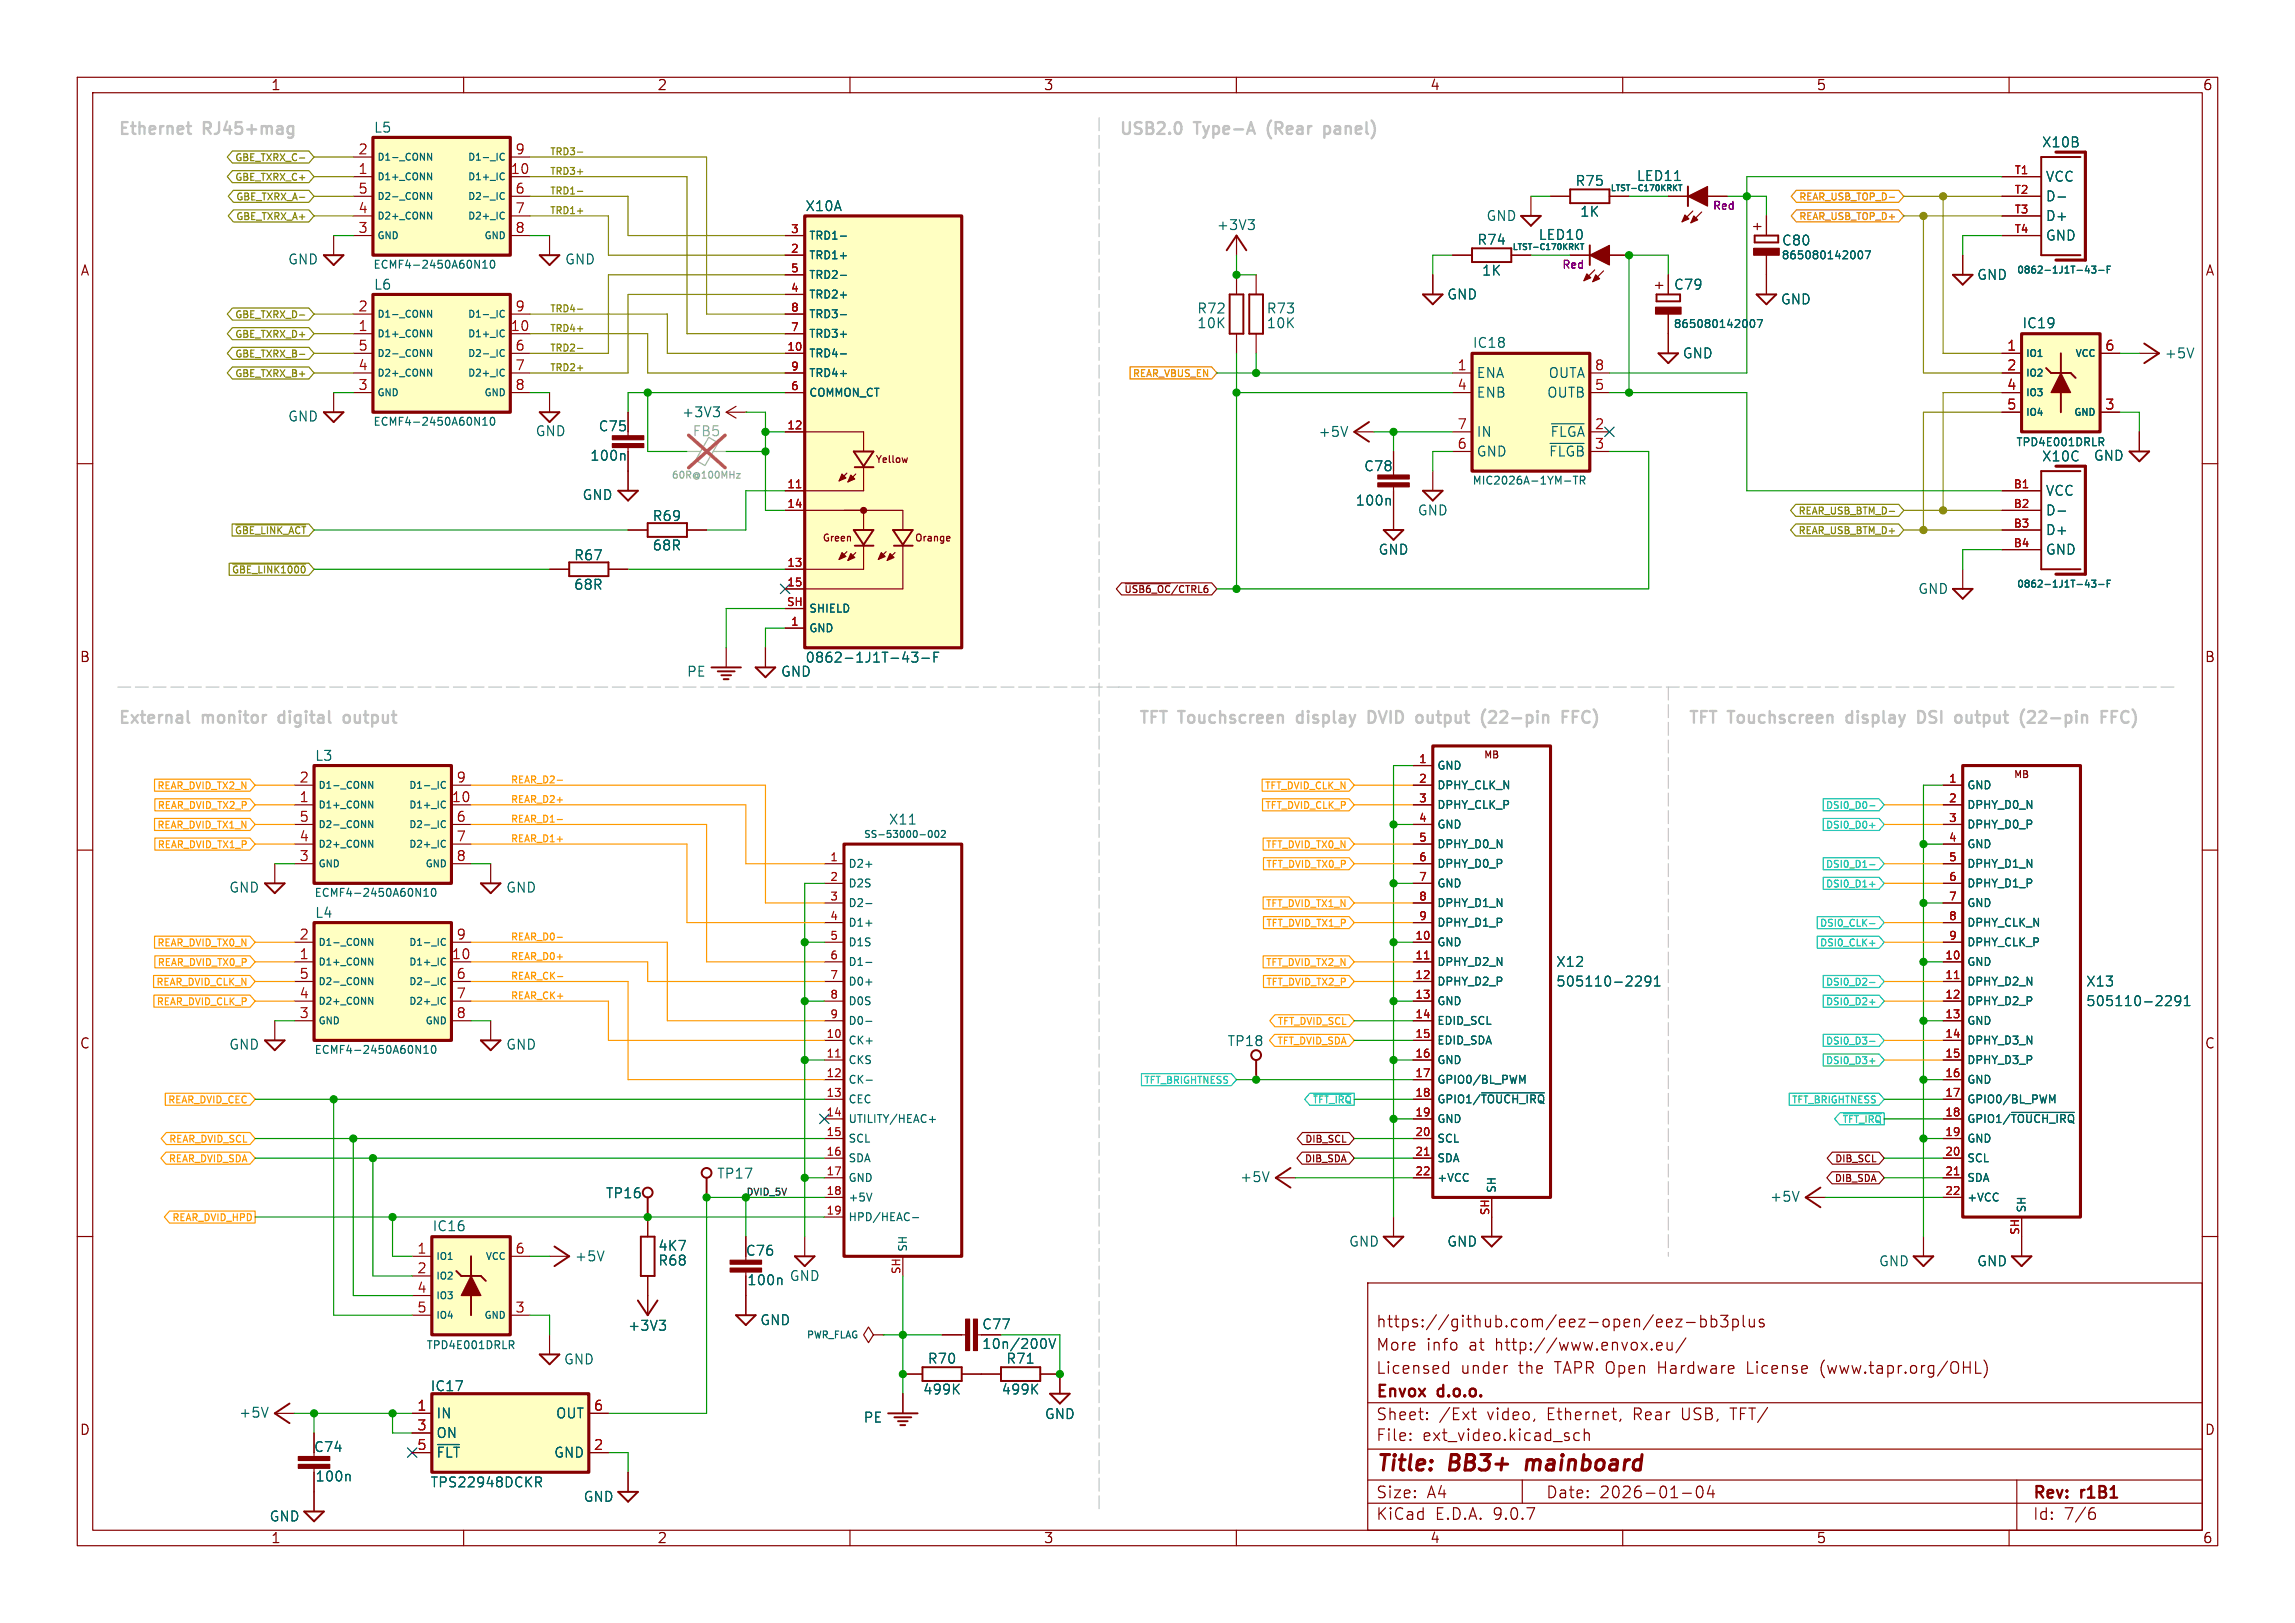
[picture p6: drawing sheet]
<svg xmlns="http://www.w3.org/2000/svg" width="297mm" height="210mm" viewBox="0 0 297 210" stroke-linecap="round" stroke-linejoin="round" font-family="sans-serif">
<defs><g id="words">
<g font-size="2.8" fill="#840000">
<text x="178" y="190.9">Title:</text>
<text x="187.7" y="190.9">BB3+</text>
<text x="198.4" y="190.9">mainboard</text>
</g>
<g font-size="2.1" fill="#c2c2c2">
<text x="15.2" y="17.5">Ethernet</text>
<text x="26.4" y="17.5">RJ45+mag</text>
<text x="144.8" y="17.5">USB2.0</text>
<text x="154.8" y="17.5">Type-A</text>
<text x="164.7" y="17.5">(Rear</text>
<text x="172.7" y="17.5">panel)</text>
<text x="15.2" y="93.7">External</text>
<text x="26.3" y="93.7">monitor</text>
<text x="36.8" y="93.7">digital</text>
<text x="45.8" y="93.7">output</text>
<text x="147.3" y="93.7">TFT</text>
<text x="152.7" y="93.7">Touchscreen</text>
<text x="168.6" y="93.7">display</text>
<text x="178.4" y="93.7">DVID</text>
<text x="185.2" y="93.7">output</text>
<text x="194.3" y="93.7">(22-pin</text>
<text x="205.3" y="93.7">FFC)</text>
<text x="218.4" y="93.7">TFT</text>
<text x="223.8" y="93.7">Touchscreen</text>
<text x="239.7" y="93.7">display</text>
<text x="249.5" y="93.7">DSI</text>
<text x="255" y="93.7">output</text>
<text x="264" y="93.7">(22-pin</text>
<text x="275.1" y="93.7">FFC)</text>
</g>
<g font-size="2.1" fill="#840000">
<text x="178" y="172">https://github.com/eez-open/eez-bb3plus</text>
<text x="178" y="178">Licensed</text>
<text x="178" y="175">More</text>
<text x="184.6" y="175">info</text>
<text x="189" y="178">under</text>
<text x="190.2" y="175">at</text>
<text x="193.7" y="175">http://www.envox.eu/</text>
<text x="196.6" y="178">the</text>
<text x="201.4" y="178">TAPR Open</text>
<text x="215" y="178">Hardware</text>
<text x="226.7" y="178">License</text>
<text x="236.3" y="178">(www.tapr.org/OHL)</text>
<text x="178" y="184">Sheet:</text>
<text x="178" y="181.2">Envox</text>
<text x="186.2" y="181.2">d.o.o.</text>
<text x="186.2" y="184">/Ext</text>
<text x="192.5" y="184">video,</text>
<text x="200.4" y="184">Ethernet,</text>
<text x="211.7" y="184">Rear</text>
<text x="218.1" y="184">USB,</text>
<text x="224.6" y="184">TFT/</text>
<text x="178" y="186.7">File:</text>
<text x="184.1" y="186.7">ext_video.kicad_sch</text>
<text x="178" y="196.9">KiCad</text>
<text x="178" y="194.1">Size:</text>
<text x="184.7" y="194.1">A4</text>
<text x="185.7" y="196.9">E.D.A.</text>
<text x="193.3" y="196.9">9.0.7</text>
<text x="200" y="194.1">Date:</text>
<text x="207" y="194.1">2026-01-04</text>
<text x="263" y="194.3">Rev:</text>
<text x="263" y="196.9">Id:</text>
<text x="267.1" y="196.9">7/6</text>
<text x="269.4" y="194.3">r1B1</text>
</g>
<g font-size="1.8" fill="#840000">
<text x="35" y="11.9">1</text>
<text x="85" y="11.9">2</text>
<text x="135" y="11.9">3</text>
<text x="185" y="11.9">4</text>
<text x="235" y="11.9">5</text>
<text x="285" y="11.9">6</text>
<text x="10.3" y="35.9">A</text>
<text x="228.2" y="30.1" transform="rotate(-90 228.2 30.1)">+</text>
<text x="285.3" y="35.9">A</text>
<text x="215.5" y="37.7" transform="rotate(-90 215.5 37.7)">+</text>
<text x="10.3" y="85.9">B</text>
<text x="285.3" y="85.9">B</text>
<text x="10.3" y="135.9">C</text>
<text x="285.3" y="135.9">C</text>
<text x="127" y="172.2">C77</text>
<text x="10.3" y="185.9">D</text>
<text x="285.3" y="185.9">D</text>
<text x="35" y="199.9">1</text>
<text x="85" y="199.9">2</text>
<text x="135" y="199.9">3</text>
<text x="185" y="199.9">4</text>
<text x="235" y="199.9">5</text>
<text x="285" y="199.9">6</text>
</g>
<g font-size="1.8" fill="#006464">
<text x="48.3" y="17.4">L5</text>
<text x="211.7" y="23.6">LED11</text>
<text x="264.2" y="19.3">X10B</text>
<text x="264.7" y="23.7">VCC</text>
<text x="104.1" y="27.5">X10A</text>
<text x="157.4" y="30">+3V3</text>
<text x="192.3" y="28.8">GND</text>
<text x="203.8" y="24.3">R75</text>
<text x="204.4" y="28.3">1K</text>
<text x="264.7" y="26.3">D-</text>
<text x="264.7" y="28.8">D+</text>
<text x="37.2" y="34.4">GND</text>
<text x="73" y="34.4">GND</text>
<text x="191.1" y="31.9">R74</text>
<text x="191.7" y="35.9">1K</text>
<text x="199" y="31.3">LED10</text>
<text x="230.5" y="32">C80</text>
<text x="264.7" y="31.3">GND</text>
<text x="48.3" y="37.7">L6</text>
<text x="154.8" y="40.8">R72</text>
<text x="163.8" y="40.8">R73</text>
<text x="187.2" y="39">GND</text>
<text x="216.5" y="37.7">C79</text>
<text x="230.4" y="39.6">GND</text>
<text x="255.8" y="36.4">GND</text>
<text x="154.8" y="42.7">10K</text>
<text x="163.8" y="42.7">10K</text>
<text x="190.5" y="45.2">IC18</text>
<text x="217.7" y="46.6">GND</text>
<text x="261.6" y="42.7">IC19</text>
<text x="280" y="46.6">+5V</text>
<text x="191" y="49.1">ENA</text>
<text x="191" y="51.7">ENB</text>
<text x="200.1" y="51.7">OUTB</text>
<text x="200.3" y="49.1">OUTA</text>
<text x="37.2" y="54.7">GND</text>
<text x="69.2" y="56.7">GND</text>
<text x="76.3" y="59.8">100n</text>
<text x="77.4" y="56">C75</text>
<text x="88.2" y="54.2">+3V3</text>
<text x="170.5" y="56.7">+5V</text>
<text x="191" y="56.7">IN</text>
<text x="191" y="59.3">GND</text>
<text x="200.4" y="59.3">~{FLGB}</text>
<text x="200.6" y="56.7">~{FLGA}</text>
<text x="264.2" y="59.9">X10C</text>
<text x="270.9" y="59.8">GND</text>
<text x="75.3" y="64.9">GND</text>
<text x="175.3" y="65.6">100n</text>
<text x="176.4" y="61.2">C78</text>
<text x="264.7" y="64.4">VCC</text>
<text x="84.4" y="67.6">R69</text>
<text x="84.4" y="71.4">68R</text>
<text x="178.3" y="72">GND</text>
<text x="183.4" y="66.9">GND</text>
<text x="264.7" y="66.9">D-</text>
<text x="264.7" y="69.4">D+</text>
<text x="264.7" y="72">GND</text>
<text x="74.2" y="72.7">R67</text>
<text x="74.2" y="76.5">68R</text>
<text x="248.2" y="77.1">GND</text>
<text x="88.8" y="87.8">PE</text>
<text x="101" y="87.8">GND</text>
<text x="104.1" y="86">0862-1J1T-43-F</text>
<text x="40.7" y="98.7">L3</text>
<text x="114.9" y="106.9">X11</text>
<text x="29.6" y="115.7">GND</text>
<text x="40.7" y="119">L4</text>
<text x="65.4" y="115.7">GND</text>
<text x="201.3" y="125.3">X12</text>
<text x="201.3" y="127.9">505110-2291</text>
<text x="269.9" y="127.9">X13</text>
<text x="269.9" y="130.4">505110-2291</text>
<text x="29.6" y="136">GND</text>
<text x="65.4" y="136">GND</text>
<text x="158.8" y="135.6">TP18</text>
<text x="78.3" y="155.3">TP16</text>
<text x="92.7" y="152.7">TP17</text>
<text x="160.4" y="153.2">+5V</text>
<text x="229" y="155.7">+5V</text>
<text x="55.9" y="159.5">IC16</text>
<text x="174.5" y="161.5">GND</text>
<text x="187.2" y="161.5">GND</text>
<text x="74.3" y="163.4">+5V</text>
<text x="85.1" y="164">R68</text>
<text x="85.1" y="162.1">4K7</text>
<text x="96.4" y="162.7">C76</text>
<text x="96.6" y="166.5">100n</text>
<text x="102.1" y="166">GND</text>
<text x="243.1" y="164.1">GND</text>
<text x="255.8" y="164.1">GND</text>
<text x="81.2" y="172.4">+3V3</text>
<text x="98.3" y="171.7">GND</text>
<text x="72.9" y="176.8">GND</text>
<text x="120" y="176.7">R70</text>
<text x="127" y="174.8">10n/200V</text>
<text x="130.1" y="176.7">R71</text>
<text x="30.8" y="183.7">+5V</text>
<text x="55.6" y="180.2">IC17</text>
<text x="56.4" y="183.7">IN</text>
<text x="71.9" y="183.7">OUT</text>
<text x="111.7" y="184.3">PE</text>
<text x="119.4" y="180.7">499K</text>
<text x="129.5" y="180.7">499K</text>
<text x="135.1" y="183.8">GND</text>
<text x="40.5" y="188.1">C74</text>
<text x="40.7" y="191.9">100n</text>
<text x="56.4" y="186.3">ON</text>
<text x="56.4" y="188.8">~{FLT}</text>
<text x="71.6" y="188.8">GND</text>
<text x="34.8" y="197.1">GND</text>
<text x="55.6" y="192.7">TPS22948DCKR</text>
<text x="75.4" y="194.5">GND</text>
</g>
<g font-size="1.8" fill="#a90000">
<text x="46.3" y="20.1">2</text>
<text x="46.3" y="22.6">1</text>
<text x="66" y="22.6">10</text>
<text x="66.6" y="20.1">9</text>
<text x="46.3" y="25.1">5</text>
<text x="46.3" y="27.7">4</text>
<text x="66.6" y="25.1">6</text>
<text x="66.6" y="27.7">7</text>
<text x="46.3" y="30.2">3</text>
<text x="66.6" y="30.2">8</text>
<text x="46.3" y="40.4">2</text>
<text x="66.6" y="40.4">9</text>
<text x="46.3" y="42.9">1</text>
<text x="46.3" y="45.5">5</text>
<text x="66" y="42.9">10</text>
<text x="66.6" y="45.5">6</text>
<text x="259.6" y="45.5">1</text>
<text x="272.3" y="45.5">6</text>
<text x="46.3" y="48">4</text>
<text x="46.3" y="50.5">3</text>
<text x="66.6" y="48">7</text>
<text x="66.6" y="50.5">8</text>
<text x="188.5" y="48">1</text>
<text x="188.5" y="50.5">4</text>
<text x="206.3" y="48">8</text>
<text x="206.3" y="50.5">5</text>
<text x="259.6" y="48">2</text>
<text x="259.6" y="50.5">4</text>
<text x="259.6" y="53.1">5</text>
<text x="272.3" y="53.1">3</text>
<text x="188.5" y="55.6">7</text>
<text x="188.5" y="58.2">6</text>
<text x="206.3" y="55.6">2</text>
<text x="206.3" y="58.2">3</text>
<text x="38.7" y="101.3">2</text>
<text x="59" y="101.3">9</text>
<text x="38.7" y="103.9">1</text>
<text x="38.7" y="106.4">5</text>
<text x="58.4" y="103.9">10</text>
<text x="59" y="106.4">6</text>
<text x="38.7" y="109">4</text>
<text x="38.7" y="111.5">3</text>
<text x="59" y="109">7</text>
<text x="59" y="111.5">8</text>
<text x="38.7" y="121.7">2</text>
<text x="38.7" y="124.2">1</text>
<text x="58.4" y="124.2">10</text>
<text x="59" y="121.7">9</text>
<text x="38.7" y="126.7">5</text>
<text x="38.7" y="129.3">4</text>
<text x="38.7" y="131.8">3</text>
<text x="59" y="126.7">6</text>
<text x="59" y="129.3">7</text>
<text x="59" y="131.8">8</text>
<text x="53.9" y="162.3">1</text>
<text x="53.9" y="164.8">2</text>
<text x="53.9" y="167.4">4</text>
<text x="66.6" y="162.3">6</text>
<text x="53.9" y="169.9">5</text>
<text x="66.6" y="169.9">3</text>
<text x="53.9" y="182.6">1</text>
<text x="53.9" y="185.2">3</text>
<text x="76.8" y="182.6">6</text>
<text x="53.9" y="187.7">5</text>
<text x="76.8" y="187.7">2</text>
</g>
<text font-size="1.8" fill="#989898" x="89.6" y="56.7">FB5</text>
<g font-size="1.4" fill="#a90000">
<text x="260.6" y="22.6">T1</text>
<text x="260.6" y="25.1">T2</text>
<text x="260.6" y="27.7">T3</text>
<text x="102.3" y="30.2">3</text>
<text x="102.3" y="32.8">2</text>
<text x="102.3" y="35.3">5</text>
<text x="260.6" y="30.2">T4</text>
<text x="102.3" y="37.8">4</text>
<text x="102.3" y="40.4">8</text>
<text x="101.8" y="45.5">10</text>
<text x="102.3" y="42.9">7</text>
<text x="102.3" y="48">9</text>
<text x="102.3" y="50.5">6</text>
<text x="101.8" y="55.6">12</text>
<text x="101.8" y="63.2">11</text>
<text x="101.8" y="65.8">14</text>
<text x="260.5" y="63.2">B1</text>
<text x="260.5" y="65.8">B2</text>
<text x="260.5" y="68.3">B3</text>
<text x="260.5" y="70.9">B4</text>
<text x="101.8" y="73.4">13</text>
<text x="101.8" y="75.9">15</text>
<text x="101.7" y="78.5">SH</text>
<text x="102.3" y="81">1</text>
<text x="183.5" y="98.8">1</text>
<text x="183.5" y="101.3">2</text>
<text x="252.1" y="101.3">1</text>
<text x="183.5" y="103.9">3</text>
<text x="183.5" y="106.4">4</text>
<text x="252.1" y="103.9">2</text>
<text x="252.1" y="106.4">3</text>
<text x="107.3" y="111.5">1</text>
<text x="183.5" y="109">5</text>
<text x="183.5" y="111.5">6</text>
<text x="252.1" y="109">4</text>
<text x="252.1" y="111.5">5</text>
<text x="107.3" y="114">2</text>
<text x="107.3" y="116.6">3</text>
<text x="107.3" y="119.1">4</text>
<text x="183.5" y="114">7</text>
<text x="183.5" y="116.6">8</text>
<text x="183.5" y="119.1">9</text>
<text x="252.1" y="114">6</text>
<text x="252.1" y="116.6">7</text>
<text x="252.1" y="119.1">8</text>
<text x="107.3" y="121.7">5</text>
<text x="107.3" y="124.2">6</text>
<text x="183.1" y="121.7">10</text>
<text x="183.1" y="124.2">11</text>
<text x="251.6" y="124.2">10</text>
<text x="252.1" y="121.7">9</text>
<text x="107.3" y="126.7">7</text>
<text x="107.3" y="129.3">8</text>
<text x="107.3" y="131.8">9</text>
<text x="183.1" y="126.7">12</text>
<text x="183.1" y="129.3">13</text>
<text x="183.1" y="131.8">14</text>
<text x="251.6" y="126.7">11</text>
<text x="251.6" y="129.3">12</text>
<text x="251.6" y="131.8">13</text>
<text x="106.9" y="134.4">10</text>
<text x="106.9" y="136.9">11</text>
<text x="183.1" y="134.4">15</text>
<text x="183.1" y="136.9">16</text>
<text x="251.6" y="134.4">14</text>
<text x="251.6" y="136.9">15</text>
<text x="106.9" y="139.4">12</text>
<text x="106.9" y="142">13</text>
<text x="183.1" y="139.4">17</text>
<text x="183.1" y="142">18</text>
<text x="251.6" y="139.4">16</text>
<text x="251.6" y="142">17</text>
<text x="106.9" y="144.5">14</text>
<text x="106.9" y="147.1">15</text>
<text x="106.9" y="149.6">16</text>
<text x="183.1" y="144.5">19</text>
<text x="183.1" y="147.1">20</text>
<text x="183.1" y="149.6">21</text>
<text x="251.6" y="144.5">18</text>
<text x="251.6" y="147.1">19</text>
<text x="251.6" y="149.6">20</text>
<text x="106.9" y="152.1">17</text>
<text x="106.9" y="154.7">18</text>
<text x="183.1" y="152.1">22</text>
<text x="251.6" y="152.1">21</text>
<text x="251.6" y="154.7">22</text>
<text x="106.9" y="157.2">19</text>
<text x="192.8" y="157.4" transform="rotate(-90 192.8 157.4)">SH</text>
<text x="261.4" y="159.9" transform="rotate(-90 261.4 159.9)">SH</text>
<text x="116.6" y="165" transform="rotate(-90 116.6 165)">SH</text>
</g>
<g font-size="1.4" fill="#840084">
<text x="221.6" y="27.4">Red</text>
<text x="202.1" y="35">Red</text>
</g>
<g font-size="1.4" fill="#006464">
<text x="48.2" y="35">ECMF4-2450A60N10</text>
<text x="104.6" y="31.2">TRD1-</text>
<text x="104.6" y="33.8">TRD1+</text>
<text x="230.5" y="33.8">865080142007</text>
<text x="104.6" y="36.3">TRD2-</text>
<text x="104.6" y="38.8">TRD2+</text>
<text x="104.6" y="41.4">TRD3-</text>
<text x="104.6" y="43.9">TRD3+</text>
<text x="104.6" y="46.5">TRD4-</text>
<text x="216.5" y="42.6">865080142007</text>
<text x="104.6" y="49">TRD4+</text>
<text x="104.6" y="51.5">COMMON_CT</text>
<text x="48.2" y="55.3">ECMF4-2450A60N10</text>
<text x="260.8" y="57.9">TPD4E001DRLR</text>
<text x="190.5" y="62.9">MIC2026A-1YM-TR</text>
<text x="104.6" y="79.5">SHIELD</text>
<text x="104.6" y="82">GND</text>
<text x="185.9" y="99.8">GND</text>
<text x="185.9" y="102.3">DPHY_CLK_N</text>
<text x="185.9" y="104.9">DPHY_CLK_P</text>
<text x="185.9" y="107.4">GND</text>
<text x="254.5" y="102.3">GND</text>
<text x="254.5" y="104.9">DPHY_D0_N</text>
<text x="254.5" y="107.4">DPHY_D0_P</text>
<text x="109.7" y="112.5">D2+</text>
<text x="185.9" y="110">DPHY_D0_N</text>
<text x="185.9" y="112.5">DPHY_D0_P</text>
<text x="254.5" y="110">GND</text>
<text x="254.5" y="112.5">DPHY_D1_N</text>
<text x="40.6" y="116.3">ECMF4-2450A60N10</text>
<text x="109.7" y="115">D2S</text>
<text x="109.7" y="117.6">D2-</text>
<text x="185.9" y="115">GND</text>
<text x="185.9" y="117.6">DPHY_D1_N</text>
<text x="254.5" y="115">DPHY_D1_P</text>
<text x="254.5" y="117.6">GND</text>
<text x="109.7" y="120.1">D1+</text>
<text x="109.7" y="122.7">D1S</text>
<text x="109.7" y="125.2">D1-</text>
<text x="185.9" y="120.1">DPHY_D1_P</text>
<text x="185.9" y="122.7">GND</text>
<text x="185.9" y="125.2">DPHY_D2_N</text>
<text x="254.5" y="120.1">DPHY_CLK_N</text>
<text x="254.5" y="122.7">DPHY_CLK_P</text>
<text x="254.5" y="125.2">GND</text>
<text x="109.7" y="127.7">D0+</text>
<text x="109.7" y="130.3">D0S</text>
<text x="185.9" y="127.7">DPHY_D2_P</text>
<text x="185.9" y="130.3">GND</text>
<text x="254.5" y="127.7">DPHY_D2_N</text>
<text x="254.5" y="130.3">DPHY_D2_P</text>
<text x="40.6" y="136.6">ECMF4-2450A60N10</text>
<text x="109.7" y="132.8">D0-</text>
<text x="109.7" y="135.4">CK+</text>
<text x="109.7" y="137.9">CKS</text>
<text x="185.9" y="132.8">EDID_SCL</text>
<text x="185.9" y="135.4">EDID_SDA</text>
<text x="185.9" y="137.9">GND</text>
<text x="254.5" y="132.8">GND</text>
<text x="254.5" y="135.4">DPHY_D3_N</text>
<text x="254.5" y="137.9">DPHY_D3_P</text>
<text x="109.7" y="140.4">CK-</text>
<text x="109.7" y="143">CEC</text>
<text x="185.9" y="140.4">GPIO0/BL_PWM</text>
<text x="185.9" y="143">GPIO1/~{TOUCH_IRQ}</text>
<text x="254.5" y="140.4">GND</text>
<text x="254.5" y="143">GPIO0/BL_PWM</text>
<text x="109.7" y="145.5">UTILITY/HEAC+</text>
<text x="109.7" y="148.1">SCL</text>
<text x="185.9" y="145.5">GND</text>
<text x="185.9" y="148.1">SCL</text>
<text x="254.5" y="145.5">GPIO1/~{TOUCH_IRQ}</text>
<text x="254.5" y="148.1">GND</text>
<text x="109.7" y="150.6">SDA</text>
<text x="109.7" y="153.1">GND</text>
<text x="109.7" y="155.7">+5V</text>
<text x="185.9" y="150.6">SDA</text>
<text x="185.9" y="153.1">+VCC</text>
<text x="193.8" y="154.4" transform="rotate(-90 193.8 154.4)">SH</text>
<text x="254.5" y="150.6">SCL</text>
<text x="254.5" y="153.1">SDA</text>
<text x="254.5" y="155.7">+VCC</text>
<text x="109.7" y="158.2">HPD/HEAC-</text>
<text x="262.4" y="157" transform="rotate(-90 262.4 157)">SH</text>
<text x="117.6" y="162.1" transform="rotate(-90 117.6 162.1)">SH</text>
<text x="55.1" y="174.8">TPD4E001DRLR</text>
</g>
<g font-size="1.2" fill="#848400">
<text x="30.3" y="23.6">GBE_TXRX_C+</text>
<text x="30.3" y="21.1">GBE_TXRX_C-</text>
<text x="71.1" y="20.1">TRD3-</text>
<text x="71.1" y="22.7">TRD3+</text>
<text x="30.4" y="28.7">GBE_TXRX_A+</text>
<text x="30.4" y="26.1">GBE_TXRX_A-</text>
<text x="71.1" y="25.2">TRD1-</text>
<text x="71.1" y="27.8">TRD1+</text>
<text x="30.3" y="41.4">GBE_TXRX_D-</text>
<text x="71.1" y="40.5">TRD4-</text>
<text x="30.3" y="46.5">GBE_TXRX_B-</text>
<text x="30.3" y="43.9">GBE_TXRX_D+</text>
<text x="71.1" y="45.5">TRD2-</text>
<text x="71.1" y="43">TRD4+</text>
<text x="30.3" y="49">GBE_TXRX_B+</text>
<text x="71.1" y="48.1">TRD2+</text>
<text x="30.2" y="69.3">~{GBE_LINK_ACT}</text>
<text x="232.6" y="66.8">REAR_USB_BTM_D-</text>
<text x="232.6" y="69.3">REAR_USB_BTM_D+</text>
<text x="29.9" y="74.4">~{GBE_LINK1000}</text>
</g>
<g font-size="1.2" fill="#006464">
<text x="48.8" y="21">D1-_CONN</text>
<text x="48.8" y="23.5">D1+_CONN</text>
<text x="60.4" y="21">D1-_IC</text>
<text x="60.4" y="23.5">D1+_IC</text>
<text x="48.8" y="26.1">D2-_CONN</text>
<text x="48.8" y="28.6">D2+_CONN</text>
<text x="60.4" y="26.1">D2-_IC</text>
<text x="60.4" y="28.6">D2+_IC</text>
<text x="48.8" y="31.2">GND</text>
<text x="62.5" y="31.2">GND</text>
<text x="260.9" y="35.6">0862-1J1T-43-F</text>
<text x="48.8" y="41.3">D1-_CONN</text>
<text x="60.4" y="41.3">D1-_IC</text>
<text x="48.8" y="43.9">D1+_CONN</text>
<text x="48.8" y="46.4">D2-_CONN</text>
<text x="60.4" y="43.9">D1+_IC</text>
<text x="60.4" y="46.4">D2-_IC</text>
<text x="262.1" y="46.4">IO1</text>
<text x="268.5" y="46.4">VCC</text>
<text x="48.8" y="48.9">D2+_CONN</text>
<text x="48.8" y="51.5">GND</text>
<text x="60.4" y="48.9">D2+_IC</text>
<text x="62.5" y="51.5">GND</text>
<text x="262.1" y="48.9">IO2</text>
<text x="262.1" y="51.5">IO3</text>
<text x="262.1" y="54">IO4</text>
<text x="268.3" y="54">GND</text>
<text x="260.9" y="76.2">0862-1J1T-43-F</text>
<text x="41.1" y="102.3">D1-_CONN</text>
<text x="41.1" y="104.8">D1+_CONN</text>
<text x="41.1" y="107.4">D2-_CONN</text>
<text x="52.8" y="102.3">D1-_IC</text>
<text x="52.8" y="104.8">D1+_IC</text>
<text x="52.8" y="107.4">D2-_IC</text>
<text x="41.1" y="109.9">D2+_CONN</text>
<text x="41.1" y="112.4">GND</text>
<text x="52.8" y="109.9">D2+_IC</text>
<text x="54.9" y="112.4">GND</text>
<text x="111.7" y="108.6">SS-53000-002</text>
<text x="41.1" y="122.6">D1-_CONN</text>
<text x="41.1" y="125.1">D1+_CONN</text>
<text x="52.8" y="122.6">D1-_IC</text>
<text x="52.8" y="125.1">D1+_IC</text>
<text x="41.1" y="127.7">D2-_CONN</text>
<text x="41.1" y="130.2">D2+_CONN</text>
<text x="52.8" y="127.7">D2-_IC</text>
<text x="52.8" y="130.2">D2+_IC</text>
<text x="41.1" y="132.8">GND</text>
<text x="54.9" y="132.8">GND</text>
<text x="56.4" y="163.2">IO1</text>
<text x="56.4" y="165.8">IO2</text>
<text x="62.7" y="163.2">VCC</text>
<text x="56.4" y="168.3">IO3</text>
<text x="56.4" y="170.9">IO4</text>
<text x="62.5" y="170.9">GND</text>
<text x="104.3" y="173.4">PWR_FLAG</text>
</g>
<g font-size="1.2" fill="#c60">
<text x="232.7" y="26.1">REAR_USB_TOP_D-</text>
<text x="232.7" y="28.7">REAR_USB_TOP_D+</text>
<text x="146.4" y="49">REAR_VBUS_EN</text>
</g>
<text font-size="1.2" fill="#989898" x="86.8" y="62.1">60R@100MHz</text>
<g font-size="1.2" fill="#840000">
<text x="113.2" y="60.1">Yellow</text>
<text x="106.4" y="70.3">Green</text>
<text x="118.3" y="70.3">Orange</text>
<text x="145.3" y="76.9">~{USB6_OC}/CTRL6</text>
<text x="191.9" y="98.3">MB</text>
<text x="260.5" y="100.9">MB</text>
<text x="168.8" y="148.1">DIB_SCL</text>
<text x="168.7" y="150.6">DIB_SDA</text>
<text x="237.3" y="153.1">DIB_SDA</text>
<text x="237.3" y="150.6">DIB_SCL</text>
</g>
<g font-size="1.2" fill="#f90">
<text x="66" y="101.4">REAR_D2-</text>
<text x="20.2" y="102.3">REAR_DVID_TX2_N</text>
<text x="20.2" y="107.4">REAR_DVID_TX1_N</text>
<text x="20.3" y="104.9">REAR_DVID_TX2_P</text>
<text x="66" y="106.5">REAR_D1-</text>
<text x="66" y="104">REAR_D2+</text>
<text x="163.6" y="102.3">TFT_DVID_CLK_N</text>
<text x="163.6" y="104.9">TFT_DVID_CLK_P</text>
<text x="20.3" y="110">REAR_DVID_TX1_P</text>
<text x="66" y="109">REAR_D1+</text>
<text x="163.7" y="110">TFT_DVID_TX0_N</text>
<text x="163.7" y="112.5">TFT_DVID_TX0_P</text>
<text x="163.7" y="117.6">TFT_DVID_TX1_N</text>
<text x="20.2" y="122.7">REAR_DVID_TX0_N</text>
<text x="20.3" y="125.2">REAR_DVID_TX0_P</text>
<text x="66" y="121.7">REAR_D0-</text>
<text x="66" y="124.3">REAR_D0+</text>
<text x="163.7" y="125.2">TFT_DVID_TX2_N</text>
<text x="163.7" y="120.1">TFT_DVID_TX1_P</text>
<text x="20.1" y="127.7">REAR_DVID_CLK_N</text>
<text x="20.1" y="130.3">REAR_DVID_CLK_P</text>
<text x="66" y="126.8">REAR_CK-</text>
<text x="66" y="129.4">REAR_CK+</text>
<text x="163.7" y="127.7">TFT_DVID_TX2_P</text>
<text x="165.2" y="135.4">TFT_DVID_SDA</text>
<text x="165.2" y="132.8">TFT_DVID_SCL</text>
<text x="21.6" y="143">REAR_DVID_CEC</text>
<text x="21.7" y="148.1">REAR_DVID_SCL</text>
<text x="21.7" y="150.6">REAR_DVID_SDA</text>
<text x="22.1" y="158.2">REAR_DVID_HPD</text>
</g>
<g font-size="1.2" fill="#00c2c2">
<text x="236.2" y="104.9">DSI0_D0-</text>
<text x="236.2" y="107.4">DSI0_D0+</text>
<text x="236.2" y="112.5">DSI0_D1-</text>
<text x="236.2" y="115">DSI0_D1+</text>
<text x="235.4" y="122.7">DSI0_CLK+</text>
<text x="235.4" y="120.1">DSI0_CLK-</text>
<text x="236.2" y="127.7">DSI0_D2-</text>
<text x="236.2" y="130.3">DSI0_D2+</text>
<text x="236.2" y="137.9">DSI0_D3+</text>
<text x="236.2" y="135.4">DSI0_D3-</text>
<text x="147.9" y="140.4">TFT_BRIGHTNESS</text>
<text x="169.7" y="143">~{TFT_IRQ}</text>
<text x="231.7" y="143">TFT_BRIGHTNESS</text>
<text x="238.3" y="145.5">~{TFT_IRQ}</text>
</g>
<text font-size="1.2" fill="#0f0f0f" x="96.5" y="154.8">DVID_5V</text>
<g font-size="1.1" fill="#006464">
<text x="208.3" y="24.9">LTST-C170KRKT</text>
<text x="195.6" y="32.6">LTST-C170KRKT</text>
</g>
</g></defs>
<g fill="none" stroke="#840000" stroke-width=".15">
<path d="M10 10h277v190h-277zM12 12h273v186h-273zM60 10v2M110 10v2M160 10v2M210 10v2M260 10v2M10 60h2M285 60h2M10 110h2M285 110h2M10 160h2"/>
<path d="M177 166h108v32h-108zM186.9 177.6l.1 .1 .5-.1M186.9 176.8l.1-.1 .5 .1M187.5 176.2v1.5M195 176.7h.1M214.4 174.2l.7-.1-.1-.3-.4-.1-.2 .2 .1 .7 .1 .1 .4-.1M215.7 173.7l.1 .9a.41 .41 0 0 0 .6 0M216.4 173.7v1M216.9 170.7h.8l-.8 1h.8M218.2 173.1l-1.3 2M218.2 171.1h1.2M220.1 170.8l.4-.1 .3 .3v.4l-.1 .2-.2 .1-.4-.1"/>
<path d="M220.1 170.2v1.5M221.5 170.8l.4-.1 .3 .3v.4l-.2 .2-.1 .1-.4-.1M221.5 170.2v1.5M222.7 170.2h.9l-.5 .6a.41 .41 0 0 1 .5 .3v.3l-.1 .2-.6 .1-.2-.1M224.2 170.8l.5-.1 .3 .3v.4l-.2 .2-.1 .1-.5-.1M224.2 170.7v1.5M225.6 170.2v1.3l.2 .2M226.4 170.7l.1 .9a.41 .41 0 0 0 .5 0M227 170.7v1M228.2 170.8l-.3-.1-.2 .2v.2l.5 .2 .1 .1-.1 .2-.1 .1-.4-.1M235.7 176.6v.4v.6M255.7 176.2v1.5h.7"/>
<path d="M256.7 176a1.72 1.72 0 0 1 0 2.3M285 160h2M60 198v2M110 198v2M160 198v2M177 194.5h108M177 191.5h108M177 187.5h108M177 181.5h108M182.5 186.3h.1l-.1 .1M182.5 186.3v.1M182.5 185.5v.1"/>
<path d="M182.5 185.5h.1l-.1 .1M184.7 183.6v.1M184.7 183.6h-.1l.1 .1M184.7 182.8v.1M184.7 182.8h-.1l.1 .1M190.5 182.7h.5M190.7 182.2v1.3v.1l.3 .1M197 191.5v3M204.4 185.5l-.4-.1-.3 .3v.4l.1 .2 .2 .1 .4-.1M205 185.5a.37 .37 0 0 1 .7 .1v.8M205 184.9v1.5M209.7 183.6l-.1 .3"/>
<path d="M210 198v2M217.7 193.2h1.2M219.7 192.4a.36 .36 0 0 1 .3-.1 .36 .36 0 0 1 .3 .3 .77 .77 0 0 1-.4 1.2 .91 .91 0 0 1-.2-1.4zM221.3 192.2l-.3 1.1h.9M221.7 192.8v1M260 198v2M261 191.5v6.5M270.6 195.7h.4l.2 .3-.1 .5-.2 .1h-.3M271 195.1l-.4 .1"/>
</g>
<path d="M197.7 188.9l-.2 1.3" fill="none" stroke="#840000" stroke-width=".4"/>
<path d="M104.1 27.9h20.4v55.9h-20.4z" fill="#ffffc2"/>
<path d="M104.1 27.9h20.4v55.9h-20.4z" fill="none" stroke="#840000" stroke-width=".41"/>
<g fill="#840000" stroke="#840000" stroke-width=".15">
<path d="M109 61.3l.5 .5-.9 .4z"/>
<path d="M109 71.5l.5 .5-.9 .4z"/>
<path d="M110.1 61.5l.5 .5-.9 .4z"/>
<path d="M110.1 71.6l.5 .5-.9 .4z"/>
<path d="M114 71.5l.6 .5-.9 .4z"/>
<path d="M115.2 71.6l.5 .5-.9 .4z"/>
<circle cx="111.8" cy="66" r=".38"/>
</g>
<g fill="none" stroke="#840000" stroke-width=".15">
<path d="M101.6 30.5h2.5M101.6 33h2.5M101.6 35.6h2.5M101.6 38.1h2.5M101.6 55.9h10.2v2.5M101.6 40.6h2.5M101.6 43.2h2.5M101.6 45.7h2.5M101.6 48.3h2.5M101.6 50.8h2.5M117.4 59.2l-.1 .6M101.6 66h15.2v2.6"/>
<path d="M101.6 78.7h2.5M109.6 61.2l-1 1M109.6 71.4l-1 1M110.7 61.3l-1 1.1M110.7 71.5l-1 1M111.8 60.6v2.9h-10.2M111.8 66v2.6M111.8 70.7v3h-10.2M114.7 71.4l-1 1M115.8 71.5l-1 1M116.8 70.7v5.5h-15.2M122.8 69.4l.1 .2-.4 .1"/>
<path d="M122.9 70h-.1M101.6 81.3h2.5"/>
</g>
<path d="M110.5 58.4h2.5l-1.2 1.9zM110.5 68.6h2.5l-1.2 1.9zM110.6 60.5h2.4M110.6 70.6h2.4M115.6 68.6h2.5l-1.3 1.9zM115.7 70.6h2.4" fill="none" stroke="#840000" stroke-width=".25"/>
<path d="M108.8 30.6h.7M108.8 35.6h.7M108.8 40.7h.7M108.8 45.8h.7M116.8 85.2h.8M117.4 84.8v.9M118 84.4h.8l-.5 .5a.34 .34 0 0 1 .5 .2v.3l-.2 .2-.4 .1-.2-.2M119.3 85.2h1M120.9 85h.4M121.5 84.4h-.6v1.3" fill="none" stroke="#006464" stroke-width=".15"/>
<path d="M103.1 63.1h.5" fill="none" stroke="#a90000" stroke-width=".15"/>
<path d="M190.5 45.7h15.2v15.3h-15.2z" fill="#ffffc2"/>
<path d="M190.5 45.7h15.2v15.3h-15.2z" fill="none" stroke="#840000" stroke-width=".41"/>
<g fill="none" stroke="#840000" stroke-width=".15">
<path d="M43.2 30.5v2.5M160 30.5v2.5M160 35.6v2.5M162.6 35.6v2.5M43.2 50.8v2.5M160 43.2v2.5M162.6 43.2v2.5M188 48.3h2.5M188 50.8h2.5M188 55.9h2.5M188 58.4h2.5M205.7 48.3h2.6"/>
<path d="M205.7 50.8h2.6M205.7 55.9h2.6M205.7 58.4h2.6"/>
</g>
<path d="M161.5 28.4h.8l-.4 .5M162.1 28.9l.2 .3v.3l-.2 .2M200.6 57.4h4.4M200.8 54.8h4.2M203.6 61.6h.6M203.9 61.6v1M204.5 62.2l.5-.1 .1-.1v-.3l-.2-.1h-.4v1M204.8 62.2l.3 .4" fill="none" stroke="#006464" stroke-width=".15"/>
<path d="M41.9 33h2.5l-1.2 1.3zM158.7 32.4l1.3-1.9 1.3 1.9M159.1 38.1h1.8v5.1h-1.8zM161.7 38.1h1.7v5.1h-1.7zM41.9 53.3h2.5l-1.2 1.3z" fill="none" stroke="#840000" stroke-width=".25"/>
<path d="M48.3 17.8h17.7v15.2h-17.7z" fill="#ffffc2"/>
<path d="M48.3 17.8h17.7v15.2h-17.7z" fill="none" stroke="#840000" stroke-width=".41"/>
<g fill="none" stroke="#840000" stroke-width=".15">
<path d="M45.7 20.3h2.6M45.7 22.9h2.6M45.7 25.4h2.6M45.7 27.9h2.6M45.7 30.5h2.6M66 20.3h2.6M66 22.9h2.6M66 25.4h2.6M66 27.9h2.6M66 30.5h2.6M71.1 30.5v2.5M71.1 50.8v2.5"/>
<path d="M81.3 53.3v3.1M81.3 57.9v5.6M94 53.3l1.2 .8M94 53.3h2.5M95.2 52.6l-1.2 .7M96.5 53.3h.1M175.3 55.9h2.5M71.1 73.7h2.6M78.7 73.7h2.6M81.3 68.6h2.5M88.9 68.6h2.5"/>
</g>
<g fill="none" stroke="#006464" stroke-width=".15">
<path d="M55.3 19.8l.6 .9v-.9M65.3 19.9l-.2-.1-.2 .1-.2 .3M55.3 22.4l.6 .9v-.9M55.3 24.9l.6 .9v-.9M55.3 27.5l.6 .8v-.8M62.5 34.7h.6M62.5 34l.3-.3v1M63.5 33.8l.2-.1a.54 .54 0 0 1 .3 .5 .54 .54 0 0 1-.3 .5l-.2-.1-.1-.3zM64.7 20.3l.2 .4h.2l.2-.1M64.7 25.4l.2 .4h.2l.2-.1M65 22.4l.3 .1M65 27.5h.3"/>
<path d="M65.3 23.2l-.3 .1M65.3 25l-.2-.1-.2 .1-.2 .3M65.3 28.3h-.3M80.7 58.7l.2 .2v.6M92.3 52.6h.8l-.4 .5M92.9 53.1l.2 .3v.3l-.2 .2M174.4 55.2l-.4 1.3"/>
</g>
<path d="M69.8 33h2.6l-1.3 1.3zM69.8 53.3h2.6l-1.3 1.3zM177.2 54.6l-1.9 1.3 1.9 1.3M73.7 72.8h5v1.7h-5zM80 63.5h2.5l-1.2 1.3zM83.8 67.7h5.1v1.8h-5.1z" fill="none" stroke="#840000" stroke-width=".25"/>
<g fill="#840000" stroke="#840000" stroke-width=".15">
<path d="M79.2 56.4h4.1v.5h-4.1z"/>
<path d="M79.2 57.4h4.1v.5h-4.1z"/>
</g>
<path d="M88.9 58.4h1.8M91.7 56.6l1.2 .7-1.7 2.9-1.2-.7zM92.3 58.4h1.7" fill="none" stroke="#a1a1a1" stroke-width=".15"/>
<path d="M95.3 61.3h.5l-.5 .6h.5" fill="none" stroke="#989898" stroke-width=".15"/>
<path d="M89.1 56.3l4.7 4.2M93.8 56.3l-4.7 4.2" fill="none" stroke="#e65255" stroke-width=".46"/>
<path d="M40.6 119.4h17.8v15.2h-17.8z" fill="#ffffc2"/>
<path d="M40.6 119.4h17.8v15.2h-17.8z" fill="none" stroke="#840000" stroke-width=".41"/>
<path d="M38.1 121.9h2.5M38.1 124.5h2.5M38.1 127h2.5M38.1 129.5h2.5M38.1 132.1h2.5M58.4 121.9h2.6M58.4 124.5h2.6M58.4 127h2.6M58.4 129.5h2.6M58.4 132.1h2.6M63.5 132.1v2.5" fill="none" stroke="#840000" stroke-width=".15"/>
<g fill="none" stroke="#006464" stroke-width=".15">
<path d="M47.7 121.4l.5 .9v-.9M47.7 124l.5 .9v-.9M47.7 126.5l.5 .9v-.9M47.7 129.1l.5 .8v-.8M54.9 136.3h.5M54.9 135.6l.2-.3v1M55.9 135.4l.2-.1a.54 .54 0 0 1 .3 .5 .54 .54 0 0 1-.3 .5l-.2-.1-.1-.3zM57.1 121.9l.2 .4h.2l.1-.1M57.1 127l.2 .4h.2l.1-.1M57.4 124l.2 .1M57.4 129.1h.2M57.6 121.5l-.1-.1-.2 .1-.2 .3"/>
<path d="M57.6 124.8l-.2 .1M57.6 126.6l-.1-.1-.2 .1-.2 .3M57.6 129.9h-.2"/>
</g>
<path d="M62.2 134.6h2.6l-1.3 1.3z" fill="none" stroke="#840000" stroke-width=".25"/>
<path d="M55.9 160h10.1v12.7h-10.1z" fill="#ffffc2"/>
<path d="M34.3 134.6h2.5l-1.2 1.3zM59.1 164.5l.6 .6h2.5l.7 .6M61 162.6v2.5M61 167.6v2.6M69.8 175.3h2.6l-1.3 1.2zM71.8 161.3l1.9 1.3-1.9 1.2M37.5 181.6l-1.9 1.3 1.9 1.3M39.4 195.6h2.5l-1.3 1.3z" fill="none" stroke="#840000" stroke-width=".25"/>
<path d="M55.9 160h10.1v12.7h-10.1z" fill="none" stroke="#840000" stroke-width=".4"/>
<g fill="#840000" stroke="#840000" stroke-width=".15">
<path d="M61 165.1l1.2 2.5h-2.5z"/>
<path d="M38.6 188.5h4.1v.5h-4.1z"/>
<path d="M38.6 189.5h4.1v.5h-4.1z"/>
</g>
<path d="M35.6 132.1v2.5M53.3 162.6h2.6M53.3 165.1h2.6M53.3 167.6h2.6M53.3 170.2h2.6M66 162.6h2.6M66 170.2h2.6M71.1 162.6h2.6M71.1 172.7v2.6M35.6 182.9h2.5M40.6 185.4v2.6M40.6 190v5.6" fill="none" stroke="#840000" stroke-width=".15"/>
<path d="M66.2 174l.3 .5M66.3 173.5l.2 .2v.2l-.2 .1M78.2 161.9l-.5 1.2M34.7 182.1l-.4 1.3M45.1 190.8l.2 .2v.6" fill="none" stroke="#006464" stroke-width=".15"/>
<path d="M55.9 180.3h20.3v10.2h-20.3z" fill="#ffffc2"/>
<path d="M55.9 180.3h20.3v10.2h-20.3z" fill="none" stroke="#840000" stroke-width=".41"/>
<path d="M35.6 111.8v2.5M53.3 182.9h2.6M53.3 185.4h2.6M53.3 188h2.6M76.2 182.9h2.5M76.2 188h2.5" fill="none" stroke="#840000" stroke-width=".15"/>
<path d="M56.6 186.9h2.8M69.3 191.1h.5a.34 .34 0 0 1 .3 .3 .34 .34 0 0 1-.3 .4h-.5M69.6 191.8l.5 .6" fill="none" stroke="#006464" stroke-width=".15"/>
<path d="M34.3 114.3h2.5l-1.2 1.3z" fill="none" stroke="#840000" stroke-width=".25"/>
<path d="M40.6 99.1h17.8v15.2h-17.8z" fill="#ffffc2"/>
<path d="M40.6 99.1h17.8v15.2h-17.8z" fill="none" stroke="#840000" stroke-width=".41"/>
<path d="M94 83.8v2.6M99.1 83.8v2.6M38.1 101.6h2.5M38.1 104.1h2.5M38.1 106.7h2.5M38.1 109.2h2.5M38.1 111.8h2.5M58.4 101.6h2.6M58.4 104.1h2.6M58.4 106.7h2.6M58.4 109.2h2.6M58.4 111.8h2.6" fill="none" stroke="#840000" stroke-width=".15"/>
<g fill="none" stroke="#006464" stroke-width=".15">
<path d="M47.7 101.1l.5 .9v-.9M47.7 103.7l.5 .8v-.8M47.7 106.2l.5 .9v-.9M47.7 108.7l.5 .9v-.9M54.9 116h.5M54.9 115.3l.2-.3v1M55.9 115.1l.2-.1a.54 .54 0 0 1 .3 .5 .54 .54 0 0 1-.3 .5l-.2-.1-.1-.3zM57.1 101.6l.2 .4h.2l.1-.1M57.1 106.7l.2 .3 .2 .1 .1-.1M57.4 103.7h.2M57.4 108.7l.2 .1M57.6 101.2l-.1-.1-.2 .1-.2 .3"/>
<path d="M57.6 104.5h-.2M57.6 106.3l-.1-.1h-.2l-.2 .4M57.6 109.5l-.2 .1"/>
</g>
<path d="M92.1 86.4h3.8M92.9 86.9h2.2M93.4 87.4h1.2M93.6 87.9h.7M97.8 86.4h2.5l-1.2 1.2z" fill="none" stroke="#840000" stroke-width=".25"/>
<path d="M261.6 43.2h10.2v12.7h-10.2z" fill="#ffffc2"/>
<g fill="none" stroke="#840000" stroke-width=".25">
<path d="M203.2 24.5h5.1v1.8h-5.1zM214.4 38.1h3v.9h-3zM218.4 24.1v2.6M227.3 38.1h2.6l-1.3 1.3zM230.1 30.5h-3v.9h3M252.7 35.6h2.6l-1.3 1.2zM269.2 20.3h-5v12.7h5M214.6 45.7h2.6l-1.3 1.3zM264.8 47.6l.6 .7h2.6l.6 .6M266.7 45.7v2.6M266.7 50.8v2.5M275.6 58.4h2.5l-1.2 1.3z"/>
<path d="M277.5 44.5l1.9 1.2-1.9 1.3M167 151.1l-1.9 1.3 1.9 1.3M235.6 153.7l-1.9 1.2 1.9 1.3M179.1 160h2.5l-1.3 1.3zM191.8 160h2.5l-1.3 1.3z"/>
</g>
<path d="M261.6 43.2h10.2v12.7h-10.2z" fill="none" stroke="#840000" stroke-width=".4"/>
<g fill="#840000" stroke="#840000" stroke-width=".15">
<path d="M266.7 48.3l1.3 2.5h-2.6z"/>
<path d="M226.9 32.1h3.4v.9h-3.4z"/>
<path d="M219.2 27.9l.5 .5-.9 .4z"/>
<path d="M218.1 27.8l.5 .5-.9 .4z"/>
<path d="M218.4 25.4l2.6-1.3v2.6z"/>
<path d="M214.2 39.8h3.4v.8h-3.4z"/>
</g>
<g fill="none" stroke="#840000" stroke-width=".15">
<path d="M200.7 25.4h2.5M208.3 25.4h2.5M215.9 25.4h7.6M215.9 35.6v2.5M219.1 27.3l-1.4 1.4M220.2 27.4l-1.4 1.4M228.6 27.9v2.6M228.6 33v5.1M254 33v2.6M259.1 25.4h5.1M259.1 22.9h5.1M259.1 27.9h5.1"/>
<path d="M259.1 30.5h5.1M215.9 40.6v5.1M259.1 45.7h2.5M259.1 48.3h2.5M259.1 50.8h2.5M259.1 53.3h2.5M271.8 45.7h2.5M271.8 53.3h2.5M276.9 45.7h2.5M276.9 55.9v2.5M165.1 152.4h2.5M180.3 157.5v2.5"/>
<path d="M193 157.5v2.5M233.7 154.9h2.5"/>
</g>
<g fill="none" stroke="#006464" stroke-width=".15">
<path d="M216.7 24.2l.3 .5M216.7 23.3h.8M217 23.9l-.4 .4M217.2 23.9h.5M217.4 23.9v.8M240.6 32.5h.1a.54 .54 0 0 1 .4 .5 .54 .54 0 0 1-.4 .5 .68 .68 0 0 1-.1-1zM241.4 32.5h.7l-.5 1M266.3 25.5h1M269.9 35h.5M270.3 34.7v.6M270.7 34.4h.5l-.3 .4 .3 .1v.3l-.1 .1-.4-.1M271.6 35h.7"/>
<path d="M272.7 34.9h.3M273.1 34.4h-.4v.9M226.6 41.5l.1-.1a.54 .54 0 0 1 .4 .5 .54 .54 0 0 1-.4 .5l-.1-.1-.1-.3zM227.4 41.4h.7l-.4 1M271.9 57.2l.3 .5M272 56.7l.2 .1v.3l-.2 .1M283.9 45l-.4 1.3M164.2 151.6l-.4 1.3M232.8 154.2l-.4 1.2"/>
</g>
<path d="M266.1 19.7h3.8v14h-3.8" fill="none" stroke="#840000" stroke-width=".41"/>
<path d="M48.3 38.1h17.7v15.2h-17.7z" fill="#ffffc2"/>
<path d="M48.3 38.1h17.7v15.2h-17.7zM266.1 60.3h3.8v14h-3.8" fill="none" stroke="#840000" stroke-width=".41"/>
<g fill="none" stroke="#840000" stroke-width=".15">
<path d="M101.6 33h2.5M101.6 30.5h2.5M101.6 35.6h2.5M101.6 38.1h2.5M185.4 35.6v2.5M188 33h2.5M195.6 33h2.5M198.1 25.4v2.5M200.7 25.4h2.5M203.2 33h7.6M206.4 34.9l-1.4 1.4M207.5 35.1l-1.4 1.3"/>
<path d="M208.3 25.4h2.5M215.9 25.4h2.5M215.9 35.6v2.5M221 25.4h2.5M228.6 27.9v2.6M228.6 33v5.1M254 33v2.6M259.1 30.5h5.1M259.1 22.9h5.1M259.1 25.4h5.1M259.1 27.9h5.1M45.7 40.6h2.6"/>
<path d="M45.7 43.2h2.6M45.7 45.7h2.6M45.7 48.3h2.6M45.7 50.8h2.6M66 40.6h2.6M66 43.2h2.6M66 45.7h2.6M66 48.3h2.6M66 50.8h2.6M81.3 53.3v2.6M81.3 58.4v5.1M101.6 40.6h2.5"/>
<path d="M101.6 43.2h2.5M101.6 45.7h2.5M101.6 48.3h2.5M101.6 50.8h2.5M101.6 55.9h2.5M180.3 58.4v3.1M215.9 40.6v5.1M259.1 45.7h2.5M259.1 48.3h2.5M259.1 50.8h2.5M259.1 53.3h2.5M271.8 45.7h2.5"/>
<path d="M271.8 53.3h2.5M276.9 55.9v2.5M71.1 73.7h2.6M78.7 73.7h2.6M81.3 68.6h2.5M88.9 68.6h2.5M101.6 63.5h2.5M101.6 66h2.5M101.6 73.7h2.5M101.6 76.2h2.5M101.6 78.7h2.5M145.1 75.4h11.7l.7 .8-.7 .8h-11.7l-.6-.8z"/>
<path d="M145.6 75.5h5.8M180.3 63v5.6M185.4 61v2.5M254 73.7v2.5M259.1 63.5h5.1M259.1 66h5.1M259.1 68.6h5.1M259.1 71.1h5.1M99.1 83.8v2.6M101.6 81.3h2.5M182.9 99.1h2.5M63.5 111.8v2.5"/>
<path d="M106.7 111.8h2.5M106.7 114.3h2.5M106.7 116.8h2.5M106.7 119.4h2.5M182.9 101.6h2.5M182.9 104.1h2.5M182.9 106.7h2.5M182.9 109.2h2.5M182.9 111.8h2.5M182.9 114.3h2.5M182.9 116.8h2.5M182.9 119.4h2.5"/>
<path d="M251.5 101.6h2.5M251.5 104.1h2.5M251.5 106.7h2.5M251.5 109.2h2.5M251.5 111.8h2.5M251.5 114.3h2.5M251.5 116.8h2.5M251.5 119.4h2.5M106.7 121.9h2.5M106.7 124.5h2.5M106.7 127h2.5M106.7 129.5h2.5"/>
<path d="M106.7 132.1h2.5M106.7 134.6h2.5M106.7 137.2h2.5M106.7 139.7h2.5M162.6 139.7h.1M182.9 121.9h2.5M182.9 124.5h2.5M182.9 127h2.5M182.9 129.5h2.5M182.9 132.1h2.5M182.9 134.6h2.5M182.9 137.2h2.5"/>
<path d="M182.9 139.7h2.5M251.5 121.9h2.5M251.5 124.5h2.5M251.5 127h2.5M251.5 129.5h2.5M251.5 132.1h2.5M251.5 134.6h2.5M251.5 137.2h2.5M251.5 139.7h2.5M83.8 157.5h.1M83.8 157.5v2.5M91.4 154.9h.1"/>
<path d="M106.7 142.2h2.5M106.7 144.8h2.5M106.7 147.3h2.5M106.7 149.9h2.5M106.7 152.4h2.5M106.7 154.9h2.5M106.7 157.5h2.5M168.5 149.1h6.1l.7 .8-.7 .7h-6.1l-.7-.7zM168.5 146.5h6.1l.7 .8-.7 .8h-6.1l-.6-.8zM182.9 142.2h2.5M182.9 144.8h2.5M182.9 147.3h2.5"/>
<path d="M182.9 149.9h2.5M182.9 152.4h2.5M193 154.9v5.1M237.1 151.6h6.1l.6 .8-.6 .8h-6.1l-.7-.8zM237.1 149.1h6.1l.6 .8-.6 .7h-6.1l-.6-.7zM251.5 142.2h2.5M251.5 144.8h2.5M251.5 147.3h2.5M251.5 149.9h2.5M251.5 152.4h2.5M251.5 154.9h2.5M261.6 157.5v5.1"/>
<path d="M83.8 165.1v5.1M96.5 160v2.6M96.5 164.6v5.6M104.1 160v2.6M113 172.7l-.6-1-.6 1 .6 1 .6-1h1.3M114.3 172.7h.1M116.8 177.8h2.6M116.8 162.6v2.5M121.9 172.7h3.1M124.5 177.8h5M134.6 177.8h2.6v2.5M248.9 160v2.6"/>
<path d="M40.6 185.4v2.6M40.6 190.5v5.1M53.3 182.9h2.6M53.3 185.4h2.6M53.3 188h2.6M76.2 182.9h2.5M76.2 188h2.5M81.3 190.5v2.5M116.8 180.3v2.6"/>
</g>
<g fill="none" stroke="#006464" stroke-width=".15">
<path d="M108.8 30.6h.7M108.8 35.6h.7M204 31.9l.3 .4M204.3 31.5l-.4 .5M204.7 31.5v.8M216.7 24.2l.3 .5M216.7 23.3h.8M217 23.9l-.4 .4M217.2 23.9h.5M217.4 23.9v.8M240.6 32.5h.1a.54 .54 0 0 1 .4 .5 .54 .54 0 0 1-.4 .5 .68 .68 0 0 1-.1-1zM241.4 32.5h.7l-.5 1"/>
<path d="M266.3 25.5h1M269.9 35h.5M270.3 34.7v.6M270.7 34.4h.5l-.3 .4 .3 .1v.3l-.1 .1-.4-.1M271.6 35h.7M272.7 34.9h.3M273.1 34.4h-.4v.9M55.3 40.2l.6 .8v-.8M55.3 42.7l.6 .9v-.9M55.3 45.2l.6 .9v-.9M55.3 47.8l.6 .9v-.9M62.5 55h.6"/>
<path d="M62.5 54.3l.3-.3v1M63.5 54.1l.2-.1a.54 .54 0 0 1 .3 .5 .54 .54 0 0 1-.3 .5l-.2-.1-.1-.3zM64.7 40.7l.2 .3h.2h.2M64.7 45.7l.2 .4h.2l.2-.1M65 42.7l.3 .1M65 47.8l.3 .1M65.3 40.2h-.2h-.2l-.2 .3M65.3 43.5l-.3 .1M65.3 45.3l-.2-.1-.2 .1-.2 .3M65.3 48.6l-.3 .1M80.7 58.7l.2 .2v.6M108.8 40.7h.7"/>
<path d="M108.8 45.8h.7M226.6 41.5l.1-.1a.54 .54 0 0 1 .4 .5 .54 .54 0 0 1-.4 .5l-.1-.1-.1-.3zM227.4 41.4h.7l-.4 1M271.9 57.2l.3 .5M272 56.7l.2 .1v.3l-.2 .1M179.7 64.5l.2 .2v.6M266.3 66.1h1M269.9 75.7h.5M270.3 75.4v.6M270.7 75.1h.5l-.3 .3 .3 .1v.4l-.1 .1-.4-.1M271.6 75.6h.7M272.7 75.5h.3"/>
<path d="M273.1 75.1h-.4v.9M116.8 85.2h.8M117.4 84.8v.9M118 84.4h.8l-.5 .5a.34 .34 0 0 1 .5 .2v.3l-.2 .2-.4 .1-.2-.2M119.3 85.2h1M120.9 85h.4M121.5 84.4h-.6v1.3M112.1 111.8h.7M112.1 116.9h.7M112.1 119.5h.7M117.7 106.6h.7M120.3 107.5a.47 .47 0 0 1 .4 .4 .47 .47 0 0 1-.4 .5 .59 .59 0 0 1 0-.9z"/>
<path d="M121.1 107.5h.1a.47 .47 0 0 1 .3 .4 .47 .47 0 0 1-.3 .5 .59 .59 0 0 1-.1-.9zM121.8 107.5h.4l.1 .2-.5 .7h.5M112.1 127.1h.7M112.1 124.5h.7M112.1 132.2h.7M112.1 139.8h.8M197 139.9l.3-.8v1.1M211.9 126.3l.4 .1a.34 .34 0 0 1 .1 .5l-.8 .7h.8M213.6 126.9l-.2 .2-.4-.1-.1-.1v-.3l.1-.2 .4-.1 .2 .1a.84 .84 0 0 1-.3 1.2h-.3M214.1 127.6h.7M214.1 126.7l.4-.4v1.3M280.4 128.8l.5 .1a.34 .34 0 0 1 0 .5l-.7 .7h.8"/>
<path d="M282.2 129.4l-.2 .2h-.4l-.1-.2v-.3l.1-.2 .4-.1 .1 .2a.84 .84 0 0 1-.3 1.1h-.2M282.7 130.1h.7M282.7 129.2l.3-.4v1.3M112.8 154.4l-.3 1M118.1 157.6h.8M120.3 144.9h.8M120.7 144.5v.7M191.7 141.4h8.2M260.3 143.9h8.1M265.6 142.4l.3-.7v1M85.3 170.8h.8l-.4 .5M85.9 171.3l.2 .3v.3l-.2 .2"/>
<path d="M101 165.4l.2 .2v.6M123.6 179.6l.5 .8M124.1 179.1l-.7 .7M133 176.4h.7M133.7 179.6l.6 .8M134.3 179.1l-.7 .7M135.1 173.2a.79 .79 0 0 1 0 1.3M135.8 173.2l.4 1.3 .4-1.3M45.1 190.8l.2 .2v.6M56.6 186.9h2.8M69.3 191.1h.5a.34 .34 0 0 1 .3 .3 .34 .34 0 0 1-.3 .4h-.5M69.6 191.8l.5 .6"/>
</g>
<g fill="none" stroke="#840000" stroke-width=".25">
<path d="M184.1 38.1h2.6l-1.3 1.3zM190.5 32.1h5.1v1.8h-5.1zM196.8 27.9h2.6l-1.3 1.3zM205.7 31.8v2.5M179.1 68.6h2.5l-1.3 1.3zM184.1 63.5h2.6l-1.3 1.3zM252.7 76.2h2.6l-1.3 1.3zM269.2 61h-5v12.7h5M62.2 114.3h2.6l-1.3 1.3zM162.6 137.2v2.5M83.8 154.9v2.6M91.4 152.4v2.5"/>
<path d="M82.5 168.3l1.3 1.9 1.3-1.9M82.9 160h1.8v5.1h-1.8zM95.2 170.2h2.6l-1.3 1.3zM102.9 162.6h2.5l-1.3 1.2zM119.4 176.9h5.1v1.8h-5.1zM129.5 176.9h5.1v1.8h-5.1zM247.6 162.6h2.6l-1.3 1.2zM260.3 162.6h2.6l-1.3 1.2zM80 193h2.5l-1.2 1.3zM114.9 182.9h3.8M115.7 183.4h2.2M116.2 183.9h1.3"/>
<path d="M116.5 184.4h.6M135.9 180.3h2.5l-1.2 1.3z"/>
<circle cx="162.6" cy="136.5" r=".63"/>
<circle cx="83.8" cy="154.3" r=".63"/>
<circle cx="91.4" cy="151.8" r=".63"/>
</g>
<path d="M185.4 96.5h15.3v58.4h-15.3zM254 99.1h15.2v58.4h-15.2zM109.2 109.2h15.3v53.4h-15.3z" fill="none" stroke="#840000" stroke-width=".4"/>
<path d="M103.1 63.1h.5M108.1 136.8h.6M184.3 124.1h.6M252.9 126.6h.6M184.3 149.5h.6M252.9 152h.6" fill="none" stroke="#a90000" stroke-width=".15"/>
<g fill="#840000" stroke="#840000" stroke-width=".15">
<path d="M206.5 35.6l.5 .5-.9 .3z"/>
<path d="M205.4 35.4l.5 .5-.9 .4z"/>
<path d="M205.7 33l2.6-1.2v2.5z"/>
<path d="M178.3 61.5h4.1v.5h-4.1z"/>
<path d="M178.3 62.5h4.1v.5h-4.1z"/>
<path d="M126 170.7h.5v4.1h-.5z"/>
<path d="M125 170.7h.5v4.1h-.5z"/>
<path d="M94.5 163.1h4.1v.5h-4.1z"/>
<path d="M94.5 164.1h4.1v.5h-4.1z"/>
</g>
<g fill="none" stroke="#f90" stroke-width=".15">
<path d="M20 100.8h12.4l.6 .8-.6 .8h-12.4zM20 105.9h12.4l.6 .8-.6 .8h-12.4zM20 108.4h12.4l.6 .8-.6 .8h-12.4zM20 103.4h12.4l.6 .7-.6 .8h-12.4zM33 104.1h5.1M33 106.7h5.1M33 101.6h5.1M33 109.2h5.1M61 109.2h27.9v10.2h17.8M61 101.6h38.1v15.2h7.6M61 104.1h35.5v7.7h10.2M61 106.7h30.4v17.8h15.3"/>
<path d="M72.1 106h.7M72.1 101h.7M163.3 100.8h11.3l.7 .8-.7 .8h-11.3zM163.4 103.4h11.2l.7 .7-.7 .8h-11.2zM163.5 108.4h11.1l.7 .8-.7 .8h-11.1zM163.5 116.1h11.1l.7 .7-.7 .8h-11.1zM163.5 118.6h11.1l.7 .8-.7 .8h-11.1zM163.5 111h11.1l.7 .8-.7 .7h-11.1zM175.3 119.4h7.6M175.3 116.8h7.6M175.3 104.1h7.6M175.3 111.8h7.6"/>
<path d="M175.3 101.6h7.6M175.3 109.2h7.6M243.8 119.4h7.7M243.8 104.1h7.7M243.8 106.7h7.7M243.8 114.3h7.7M243.8 111.8h7.7M19.9 126.2h12.5l.6 .8-.6 .8h-12.5zM19.9 128.8h12.5l.6 .7-.6 .8h-12.5zM20 121.1h12.4l.6 .8-.6 .8h-12.4zM20 123.7h12.4l.6 .8-.6 .7h-12.4zM33 127h5.1"/>
<path d="M33 124.5h5.1M33 121.9h5.1M33 129.5h5.1M61 127h20.3v12.7h25.4M61 124.5h22.8v2.5h22.9M61 129.5h17.7v5.1h28M61 121.9h25.4v10.2h20.3M72.1 121.3h.7M72.2 126.4h.6M163.5 123.7h11.1l.7 .8-.7 .7h-11.1zM163.5 126.2h11.1l.7 .8-.7 .8h-11.1zM164.9 133.8h9.7l.7 .8-.7 .8h-9.7l-.6-.8z"/>
<path d="M165 131.3h9.6l.7 .8-.7 .8h-9.6l-.7-.8zM175.3 127h7.6M175.3 124.5h7.6M243.8 127h7.7M243.8 137.2h7.7M243.8 134.6h7.7M243.8 121.9h7.7M243.8 129.5h7.7M21.4 141.5h11l.6 .7-.6 .8h-11zM21.5 149.1h10.9l.6 .8-.6 .7h-10.9l-.7-.7zM21.5 146.5h10.9l.6 .8-.6 .8h-10.9l-.6-.8zM21.9 156.7h11.1v1.6h-11.1l-.6-.8z"/>
</g>
<g fill="none" stroke="#848400" stroke-width=".15">
<path d="M30.1 19.5h9.9l.6 .8-.6 .8h-9.9l-.7-.8zM74.7 19.7h.7M30.1 22.1h9.9l.6 .8-.6 .7h-9.9l-.7-.7zM30.1 39.9h9.9l.6 .7-.6 .8h-9.9l-.7-.8zM30.2 27.2h9.8l.6 .7-.6 .8h-9.8l-.7-.8zM30.2 24.6h9.8l.6 .8-.6 .8h-9.8l-.7-.8zM38.8 25.5h.6M38.8 20.4h.6M40.6 27.9h5.1M40.6 25.4h5.1M40.6 20.3h5.1M40.6 22.9h5.1"/>
<path d="M68.6 27.9h10.1v5.1h22.9M68.6 25.4h12.7v5.1h20.3M68.6 22.9h20.3v20.3h12.7M68.6 20.3h22.8v20.3h10.2M74.7 24.8h.7M101.6 38.1h-20.3v10.2h-12.7M101.6 35.6h-22.9v10.1h-10.1M246.4 27.9h12.7M246.4 25.4h12.7M248.9 27.9v20.4h10.2M251.5 25.4v20.3h7.6M30.1 44.9h9.9l.6 .8-.6 .8h-9.9l-.7-.8z"/>
<path d="M30.1 47.5h9.9l.6 .8-.6 .7h-9.9l-.7-.7zM30.1 42.4h9.9l.6 .8-.6 .8h-9.9l-.7-.8zM38.8 45.8h.6M38.8 40.8h.6M40.6 48.3h5.1M40.6 45.7h5.1M40.6 43.2h5.1M40.6 40.6h5.1M68.6 43.2h15.2v5.1h17.8M68.6 40.6h17.8v5.1h15.2M74.7 45.1h.7M74.7 40h.7"/>
<path d="M259.1 53.3h-10.2v15.3M259.1 50.8h-7.6v15.2M29.7 72.9h10.3l.6 .8-.6 .7h-10.3zM30 67.8h10l.6 .8-.6 .8h-10zM30.1 73h9.5M30.5 67.9h9.1M232.4 65.3h13.3l.7 .7-.7 .8h-13.3l-.7-.8zM232.4 67.8h13.3l.7 .8-.7 .8h-13.3l-.7-.8zM244.5 66.2h.7M246.4 66h12.7M246.4 68.6h12.7"/>
</g>
<g fill="none" stroke="#00c2c2" stroke-width=".15">
<path d="M235.2 118.6h8l.6 .8-.6 .8h-8zM235.9 113.5h7.3l.6 .8-.6 .8h-7.3zM235.9 111h7.3l.6 .8-.6 .7h-7.3zM235.9 103.4h7.3l.6 .7-.6 .8h-7.3zM235.9 105.9h7.3l.6 .8-.6 .8h-7.3zM242 114.4h.6M242 111.9h.6M242 119.5h.6M242 104.3h.6M242 106.8h.6M242.3 106.5v.6M242.3 114.1v.7"/>
<path d="M147.7 138.9h11.7l.6 .8-.6 .8h-11.7zM235.2 121.1h8l.6 .8-.6 .8h-8zM235.9 136.4h7.3l.6 .8-.6 .7h-7.3zM235.9 133.8h7.3l.6 .8-.6 .8h-7.3zM235.9 126.2h7.3l.6 .8-.6 .8h-7.3zM235.9 128.8h7.3l.6 .7-.6 .8h-7.3zM242 137.3h.6M242 134.7h.6M242 127.1h.6M242 122h.6M242 129.7h.6M242.3 129.3v.7"/>
<path d="M242.3 136.9v.7M169.5 141.5h5.8v1.5h-5.8l-.7-.8zM170 141.6h4.8M231.5 141.5h11.7l.6 .7-.6 .8h-11.7zM238.1 144h5.7v1.6h-5.7l-.7-.8zM238.6 144.1h4.8"/>
</g>
<path d="M232.5 24.6h13.2l.7 .8-.7 .8h-13.2l-.7-.8zM232.5 27.2h13.2l.7 .7-.7 .8h-13.2l-.7-.8zM244.5 25.5h.7M146.2 47.5h10.6l.7 .8-.7 .7h-10.6z" fill="none" stroke="#c60" stroke-width=".15"/>
<path d="M142.2 15.2v180.4M15.2 88.9h129.6M144.8 88.9h137.1M215.9 88.9v73.7" fill="none" stroke="#c2c2c2" stroke-width=".15" stroke-dasharray="1.7 .6"/>
<g fill="none" stroke="#009600" stroke-width=".15">
<path d="M43.2 30.5h2.5M68.6 30.5h2.5M160 33v2.6h2.6M188 33h-2.6v2.6M198.1 25.4h2.6M198.1 33h5.1M210.8 25.4h5.1M215.9 35.6v-2.6h-5.1v17.8M223.5 25.4h5.1v2.5M259.1 30.5h-5.1v2.5M259.1 22.9h-33v25.4h-17.8M43.2 50.8h2.5"/>
<path d="M68.6 50.8h2.5M83.8 50.8v7.6h5.1M94 58.4h5.1M96.5 53.3h2.6v12.7h2.5M99.1 55.9h2.5M101.6 50.8h-20.3v2.5M157.5 48.3h30.5M160 50.8h28M160 45.7v30.5M162.6 45.7v2.6M177.8 55.9h10.2M180.3 55.9v2.5"/>
<path d="M188 58.4h-2.6v2.6M208.3 50.8h17.8v12.7h33M208.3 58.4h5.1v17.8h-55.9M274.3 45.7h2.6M274.3 53.3h2.6v2.6M40.6 73.7h30.5M40.6 68.6h40.7M81.3 73.7h20.3M101.6 63.5h-5.1v5.1h-5.1M101.6 78.7h-7.6v5.1M259.1 71.1h-5.1v2.6M101.6 81.3h-2.5v2.5"/>
<path d="M182.9 99.1h-2.6v58.4M35.6 111.8h2.5M61 111.8h2.5M106.7 114.3h-2.6v45.7M180.3 114.3h2.6M180.3 106.7h2.6M248.9 116.8h2.6M248.9 109.2h2.6M251.5 101.6h-2.6v58.4M35.6 132.1h2.5M61 132.1h2.5M104.1 121.9h2.6"/>
<path d="M104.1 129.5h2.6M104.1 137.2h2.6M160 139.7h22.9M175.3 132.1h7.6M175.3 134.6h7.6M180.3 121.9h2.6M180.3 129.5h2.6M180.3 137.2h2.6M248.9 132.1h2.6M248.9 139.7h2.6M248.9 124.5h2.6M33 142.2h73.7"/>
<path d="M33 147.3h73.7M33 149.9h73.7M33 157.5h73.7M43.2 142.2v28h10.1M45.7 147.3v20.3h7.6M48.3 149.9v15.2h5M50.8 157.5v5.1h2.5M96.5 154.9v5.1M104.1 152.4h2.6M106.7 154.9h-15.3v28h-12.7M167.6 152.4h15.3M175.3 142.2h7.6"/>
<path d="M175.3 147.3h7.6M175.3 149.9h7.6M180.3 144.8h2.6M236.2 154.9h15.3M243.8 152.4h7.7M243.8 142.2h7.7M243.8 149.9h7.7M243.8 144.8h7.7M248.9 147.3h2.6M68.6 162.6h2.5M68.6 170.2h2.5v2.5M114.3 172.7h7.6"/>
<path d="M116.8 165.1v15.2M129.5 172.7h7.7v5.1M38.1 182.9h15.2M40.6 182.9v2.5M50.8 182.9v2.5h2.5M78.7 188h2.6v2.5"/>
</g>
<path d="M207.7 55.3l1.2 1.2M208.9 55.3l-1.2 1.2M101 75.6l1.2 1.2M102.2 75.6l-1.2 1.2M106.1 144.2l1.2 1.2M107.3 144.2l-1.2 1.2M52.7 187.4l1.2 1.2M53.9 187.4l-1.2 1.2" fill="none" stroke="#000084" stroke-width=".15"/>
<g fill="none" stroke="#c2c2c2" stroke-width=".3">
<path d="M24.1 16.3h.6M24.4 17.3h.3M37.5 16.3l.4 .1M37.9 17.3h-.4M37.9 16.3v1.2l-.3 .3M152.8 16.1l.1 .3-.1 .6M171.4 16.3v1.5M171.4 16.4l.4-.1 .3 .3M172.1 17l-.3 .3h-.4M24.3 92v1.3l.2 .2M36.1 92.7v.1v.6M45.2 92.7a.41 .41 0 0 0-.4-.2 .41 .41 0 0 0-.3 .3v.4a.41 .41 0 0 0 .3 .3 .41 .41 0 0 0 .4-.1"/>
<path d="M167.9 92.7l-.1 .1 .1 .6M177.9 92.2l-.4-.2h-.4v1.5h.4l.4-.2M192.7 92.1l.3-.1h.3a.41 .41 0 0 1 .2 .7l-.8 .8h.9M202.2 92.7h.5M203 92h-.8v1.5M203.5 92.7h.6M204.3 92h-.8v1.5M239 92.7v.1v.6M249 92.2l-.4-.2h-.4v1.5h.4l.4-.2M253.5 92.5l.3 .3v.4l-.3 .3M262.5 92.1l.2-.1h.4a.41 .41 0 0 1 .2 .7l-.9 .8h.9M272 92.7h.5"/>
<path d="M272.7 92h-.7v1.5M273.3 92.7h.5M274 92h-.7v1.5"/>
</g>
<g fill="#009600" stroke="#009600" stroke-width=".15">
<circle cx="48.3" cy="149.9" r=".46"/>
<circle cx="50.8" cy="157.5" r=".46"/>
<circle cx="104.1" cy="137.2" r=".46"/>
<circle cx="104.1" cy="152.4" r=".46"/>
<circle cx="96.5" cy="154.9" r=".46"/>
<circle cx="83.8" cy="157.5" r=".46"/>
<circle cx="91.4" cy="154.9" r=".46"/>
<circle cx="116.8" cy="177.8" r=".46"/>
<circle cx="137.2" cy="177.8" r=".46"/>
<circle cx="116.8" cy="172.7" r=".46"/>
<circle cx="104.1" cy="129.5" r=".46"/>
<circle cx="104.1" cy="121.9" r=".46"/>
<circle cx="50.8" cy="182.9" r=".46"/>
<circle cx="40.6" cy="182.9" r=".46"/>
<circle cx="43.2" cy="142.2" r=".46"/>
<circle cx="45.7" cy="147.3" r=".46"/>
<circle cx="83.8" cy="50.8" r=".46"/>
<circle cx="99.1" cy="55.9" r=".46"/>
<circle cx="99.1" cy="58.4" r=".46"/>
<circle cx="160" cy="35.6" r=".46"/>
<circle cx="160" cy="50.8" r=".46"/>
<circle cx="162.6" cy="48.3" r=".46"/>
<circle cx="180.3" cy="55.9" r=".46"/>
<circle cx="160" cy="76.2" r=".46"/>
<circle cx="248.9" cy="132.1" r=".46"/>
<circle cx="248.9" cy="139.7" r=".46"/>
<circle cx="248.9" cy="124.5" r=".46"/>
<circle cx="248.9" cy="116.8" r=".46"/>
<circle cx="248.9" cy="147.3" r=".46"/>
<circle cx="248.9" cy="109.2" r=".46"/>
<circle cx="180.3" cy="129.5" r=".46"/>
<circle cx="180.3" cy="121.9" r=".46"/>
<circle cx="180.3" cy="114.3" r=".46"/>
<circle cx="180.3" cy="106.7" r=".46"/>
<circle cx="162.6" cy="139.7" r=".46"/>
<circle cx="180.3" cy="137.2" r=".46"/>
<circle cx="180.3" cy="144.8" r=".46"/>
<circle cx="226.1" cy="25.4" r=".46"/>
<circle cx="210.8" cy="50.8" r=".46"/>
<circle cx="210.8" cy="33" r=".46"/>
</g>
<g fill="#848400" stroke="#848400" stroke-width=".15">
<circle cx="248.9" cy="68.6" r=".46"/>
<circle cx="251.5" cy="66" r=".46"/>
<circle cx="251.5" cy="25.4" r=".46"/>
<circle cx="248.9" cy="27.9" r=".46"/>
</g>
<use href="#words"/>
</svg>
